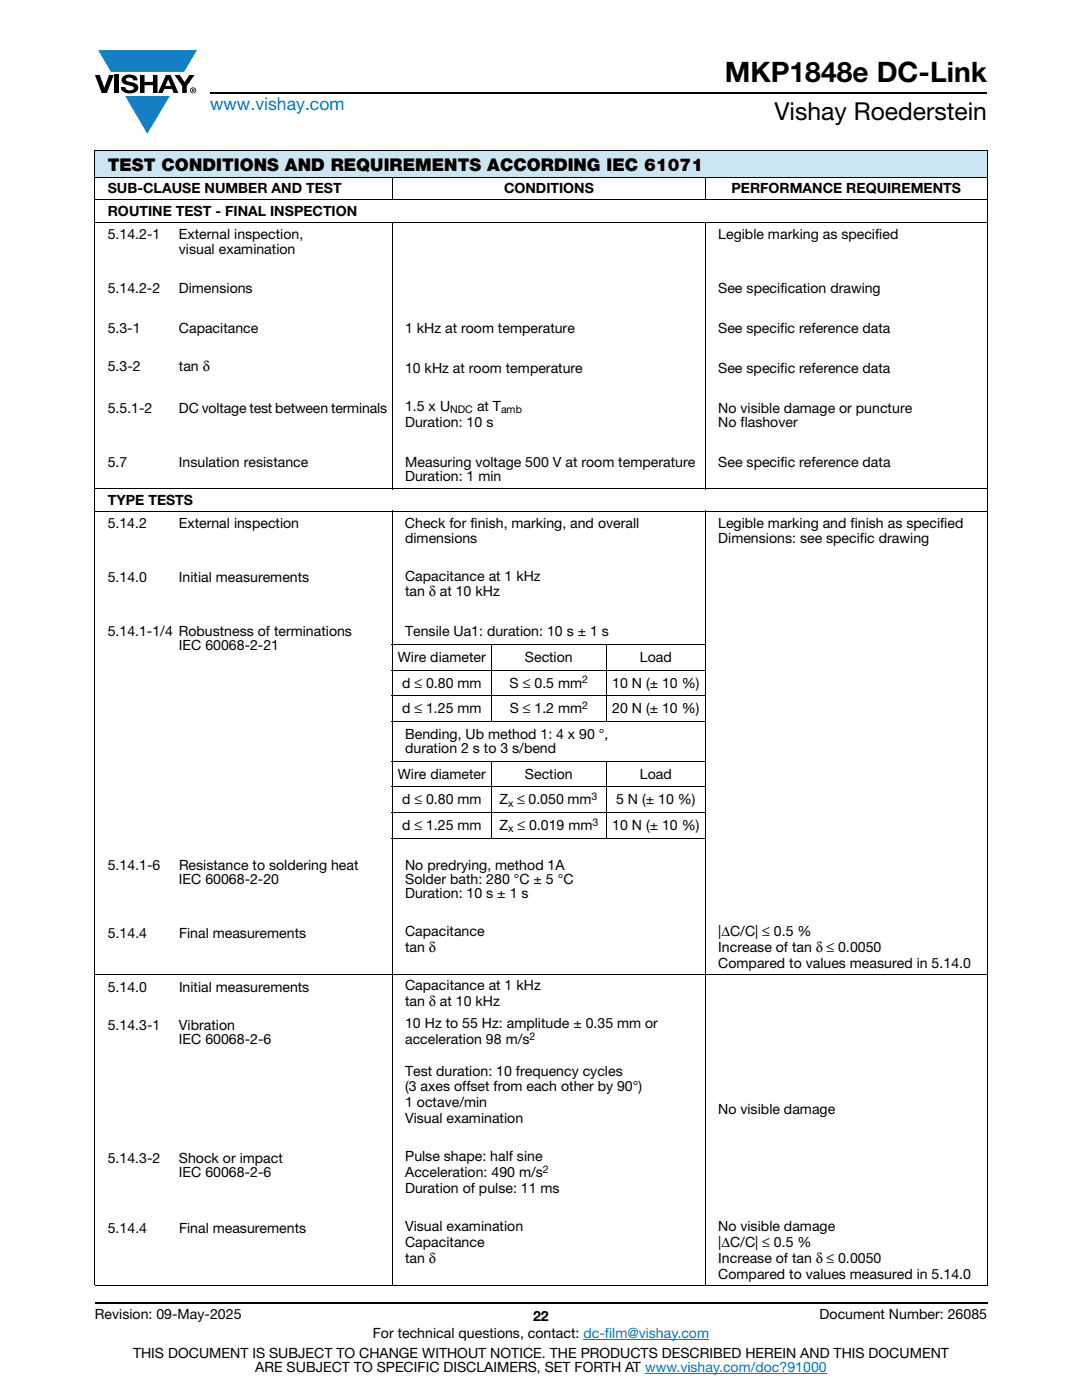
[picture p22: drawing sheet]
<svg xmlns="http://www.w3.org/2000/svg" width="216mm" height="279mm" viewBox="0 0 216 279" stroke-linecap="round" stroke-linejoin="round" font-family="sans-serif">
<defs><g id="words">
<text font-size="5.6" x="144.6" y="16.4">MKP1848e DC-Link</text>
<text font-size="4.9" x="154.5" y="24">Vishay Roederstein</text>
<text font-size="3.5" fill="#007ec4" x="42" y="21.9">www.vishay.com</text>
<text font-size="3.5" x="21.5" y="34.1">TEST CONDITIONS AND REQUIREMENTS ACCORDING IEC 61071</text>
<g font-size="2.8">
<text x="21.5" y="38.6">SUB-CLAUSE NUMBER AND TEST</text>
<text x="100.6" y="38.6">CONDITIONS</text>
<text x="146" y="38.6">PERFORMANCE REQUIREMENTS</text>
<text x="21.5" y="43">ROUTINE TEST - FINAL INSPECTION</text>
<text x="21.5" y="47.8">5.14.2-1</text>
<text x="35.7" y="47.8">External inspection,</text>
<text x="143.3" y="47.8">Legible marking as specified</text>
<text x="35.7" y="50.6">visual examination</text>
<text x="21.5" y="58.5">5.14.2-2</text>
<text x="35.7" y="58.5">Dimensions</text>
<text x="143.3" y="58.5">See specification drawing</text>
<text x="21.5" y="66.5">5.3-1</text>
<text x="35.7" y="66.5">Capacitance</text>
<text x="80.8" y="66.5">1 kHz at room temperature</text>
<text x="143.3" y="66.5">See specific reference data</text>
<text x="21.5" y="74.1">5.3-2</text>
<text x="35.7" y="74.1">tan δ</text>
<text x="80.8" y="74.4">10 kHz at room temperature</text>
<text x="143.3" y="74.4">See specific reference data</text>
<text x="21.5" y="82.4">5.5.1-2</text>
<text x="35.7" y="82.4">DC voltage test between terminals</text>
<text x="80.8" y="82">1.5 x U</text>
<text x="95.2" y="82">at T</text>
<text x="143.3" y="82.4">No visible damage or puncture</text>
<text x="80.8" y="85.2">Duration: 10 s</text>
<text x="143.3" y="85.2">No flashover</text>
<text x="21.5" y="93.1">5.7</text>
<text x="35.7" y="93.1">Insulation resistance</text>
<text x="80.8" y="95.9">Duration: 1 min</text>
<text x="80.9" y="93.1">Measuring voltage 500 V at room temperature</text>
<text x="143.3" y="93.1">See specific reference data</text>
<text x="21.5" y="100.7">TYPE TESTS</text>
<text x="21.5" y="105.5">5.14.2</text>
<text x="35.7" y="105.5">External inspection</text>
<text x="80.8" y="105.5">Check for finish, marking, and overall</text>
<text x="143.3" y="105.5">Legible marking and finish as specified</text>
<text x="80.8" y="108.3">dimensions</text>
<text x="143.3" y="108.3">Dimensions: see specific drawing</text>
<text x="21.5" y="116.2">5.14.0</text>
<text x="35.7" y="116.2">Initial measurements</text>
<text x="80.8" y="115.9">Capacitance at 1 kHz</text>
<text x="80.8" y="119">tan δ at 10 kHz</text>
<text x="21.5" y="127">5.14.1-1/4 Robustness of terminations</text>
<text x="35.7" y="129.8">IEC 60068-2-21</text>
<text x="80.8" y="127">Tensile Ua1: duration: 10 s ± 1 s</text>
<text x="79.4" y="132.1">Wire diameter</text>
<text x="80.2" y="137.2">d ≤ 0.80 mm</text>
<text x="101.7" y="137.2">S ≤ 0.5 mm</text>
<text x="104.7" y="132.1">Section</text>
<text x="122.2" y="137.2">10 N (± 10 %)</text>
<text x="127.7" y="132.1">Load</text>
<text x="80.2" y="142.3">d ≤ 1.25 mm</text>
<text x="101.7" y="142.3">S ≤ 1.2 mm</text>
<text x="122.2" y="142.3">20 N (± 10 %)</text>
<text x="80.8" y="147.4">Bending, Ub method 1: 4 x 90 °,</text>
<text x="79.4" y="155.4">Wire diameter</text>
<text x="80.8" y="150.3">duration 2 s to 3 s/bend</text>
<text x="104.7" y="155.4">Section</text>
<text x="127.7" y="155.4">Load</text>
<text x="80.2" y="160.5">d ≤ 0.80 mm</text>
<text x="99.7" y="160.5">Z ≤ 0.050 mm</text>
<text x="123" y="160.5">5 N (± 10 %)</text>
<text x="80.2" y="165.6">d ≤ 1.25 mm</text>
<text x="99.7" y="165.6">Z ≤ 0.019 mm</text>
<text x="122.2" y="165.6">10 N (± 10 %)</text>
<text x="21.5" y="173.5">5.14.1-6</text>
<text x="35.7" y="173.5">Resistance to soldering heat</text>
<text x="80.8" y="173.5">No predrying, method 1A</text>
<text x="35.7" y="176.4">IEC 60068-2-20</text>
<text x="80.8" y="176.4">Solder bath: 280 °C ± 5 °C</text>
<text x="80.8" y="179.2">Duration: 10 s ± 1 s</text>
<text x="21.5" y="187.1">5.14.4</text>
<text x="35.7" y="187.1">Final measurements</text>
<text x="80.8" y="186.8">Capacitance</text>
<text x="80.8" y="189.9">tan δ</text>
<text x="143.3" y="186.8">|ΔC/C| ≤ 0.5 %</text>
<text x="143.3" y="189.9">Increase of tan δ ≤ 0.0050</text>
<text x="21.5" y="197.9">5.14.0</text>
<text x="35.7" y="197.9">Initial measurements</text>
<text x="80.8" y="197.5">Capacitance at 1 kHz</text>
<text x="143.3" y="193.1">Compared to values measured in 5.14.0</text>
<text x="80.8" y="200.7">tan δ at 10 kHz</text>
<text x="21.5" y="205.5">5.14.3-1</text>
<text x="35.7" y="208.3">IEC 60068-2-6</text>
<text x="35.7" y="205.5">Vibration</text>
<text x="80.8" y="205.1">10 Hz to 55 Hz: amplitude ± 0.35 mm or</text>
<text x="80.8" y="208.3">acceleration 98 m/s</text>
<text x="80.8" y="214.7">Test duration: 10 frequency cycles</text>
<text x="80.8" y="217.8">(3 axes offset from each other by 90°)</text>
<text x="80.8" y="221">1 octave/min</text>
<text x="80.8" y="224.2">Visual examination</text>
<text x="143.3" y="222.4">No visible damage</text>
<text x="21.5" y="232.1">5.14.3-2</text>
<text x="35.7" y="232.1">Shock or impact</text>
<text x="80.8" y="231.8">Pulse shape: half sine</text>
<text x="35.7" y="234.9">IEC 60068-2-6</text>
<text x="80.8" y="238.1">Duration of pulse: 11 ms</text>
<text x="80.8" y="234.9">Acceleration: 490 m/s</text>
<text x="80.8" y="245.7">Visual examination</text>
<text x="143.3" y="245.7">No visible damage</text>
<text x="21.5" y="246.1">5.14.4</text>
<text x="35.7" y="246.1">Final measurements</text>
<text x="80.8" y="248.9">Capacitance</text>
<text x="143.3" y="248.9">|ΔC/C| ≤ 0.5 %</text>
<text x="80.8" y="252.1">tan δ</text>
<text x="143.3" y="252.1">Increase of tan δ ≤ 0.0050</text>
<text x="143.3" y="255.2">Compared to values measured in 5.14.0</text>
<text x="18.9" y="263.3">Revision: 09-May-2025</text>
<text x="106.4" y="263.6">22</text>
<text x="163.6" y="263.3">Document Number: 26085</text>
<text x="74.4" y="267.1">For technical questions, contact: dc-film@vishay.com</text>
<text x="26.5" y="271">THIS DOCUMENT IS SUBJECT TO CHANGE WITHOUT NOTICE. THE PRODUCTS DESCRIBED HEREIN AND THIS DOCUMENT</text>
<text x="50.9" y="273.8">ARE SUBJECT TO SPECIFIC DISCLAIMERS, SET FORTH AT www.vishay.com/doc?91000</text>
</g>
<g font-size="2.1">
<text x="89.8" y="82.5">NDC</text>
<text x="100" y="82.5">amb</text>
<text x="116.2" y="136.4">2</text>
<text x="116.2" y="141.5">2</text>
<text x="101.4" y="161">x</text>
<text x="118" y="159.7">3</text>
<text x="101.4" y="166.1">x</text>
<text x="118.2" y="164.8">3</text>
<text x="105.7" y="207.5">2</text>
<text x="108.3" y="234.1">2</text>
</g>
</g></defs>
<g fill="#147fc3">
<path d="M19.6 10h19.7l-2.6 4.3h-1.1h-13.5z"/>
<path d="M25 19.2h8.9l-4.5 7.5z"/>
</g>
<g fill="#000">
<path d="M18.9 15h1l.9 2.5 1-2.5h.9l-1.4 3.6h-1zM22.9 15h.9v3.6h-.9zM24.6 15.3a2.1 2.1 0 0 1 2.8 .3l.1 .4h-.9a.79 .79 0 0 0-.7-.5 .79 .79 0 0 0-.8 .4l.3 .3 1 .2a1.08 1.08 0 0 1 1.2 1 1.08 1.08 0 0 1-1.1 1.2 1.73 1.73 0 0 1-2.4-1.2h.9a.96 .96 0 0 0 .8 .6 .96 .96 0 0 0 .9-.4 1.31 1.31 0 0 0-1.2-.6 1.03 1.03 0 0 1-1.1-.6 1.03 1.03 0 0 1 .2-1.1zM27.9 15h.9v1.3h1.7v-1.3h.9v3.6h-.9v-1.6h-1.7v1.6h-.9zM34.8 15h1.1l.9 1.4 1-1.4h1l-1.5 2.2v1.4h-.9v-1.4z"/>
<path d="M33.6 15.9l.5 1.3h-1.1zM33.1 15l-1.6 3.6h1l.3-.8h1.5l.3 .8h1l-1.6-3.6z"/>
<path d="M38.4 17.8h.2v.2h-.2zM38.3 17.7v.7h.1v-.3l.4 .3-.2-.3 .2-.2-.1-.2z"/>
<path d="M38.1 18a.46 .46 0 0 1 .9 0 .46 .46 0 0 1-.9 0zM37.9 18a.6 .6 0 0 0 1.2 0 .6 .6 0 0 0-1.2 0z"/>
</g>
<path d="M42 18.6h155M18.9 260h178.1" fill="none" stroke="#000" stroke-width=".36"/>
<path d="M116.4 267.3h25.1M128.7 274h36.3" fill="none" stroke="#007ec4" stroke-width=".2"/>
<path d="M18.9 30h178.1v5.5h-178.1z" fill="#cce5f3"/>
<g fill="none" stroke="#000" stroke-width=".2">
<path d="M18.9 30h178.1M18.9 35.5h178.1M18.9 39.9h178.1M18.9 30.1v226.3M78.3 35.4v4.6M140.8 35.4v4.6M197 30.1v226.3M18.9 44.3h178.1M78.3 44.2v53.5M140.8 44.2v53.5M18.9 97.6h178.1M18.9 102h178.1"/>
<path d="M78.3 101.9v154.7M140.8 101.9v154.7M78.2 128.6h62.7M78.2 133.8h62.7M78.2 138.9h62.7M98.1 128.5v15.6M121 128.5v15.6M78.2 144h62.7M78.2 151.9h62.7M78.2 157h62.7M98.1 151.8v15.5M121 151.8v15.5"/>
<path d="M78.2 162.2h62.7M78.2 167.3h62.7M18.9 194.4h178.1M18.9 256.5h178.1"/>
</g>
<use href="#words"/>
</svg>
